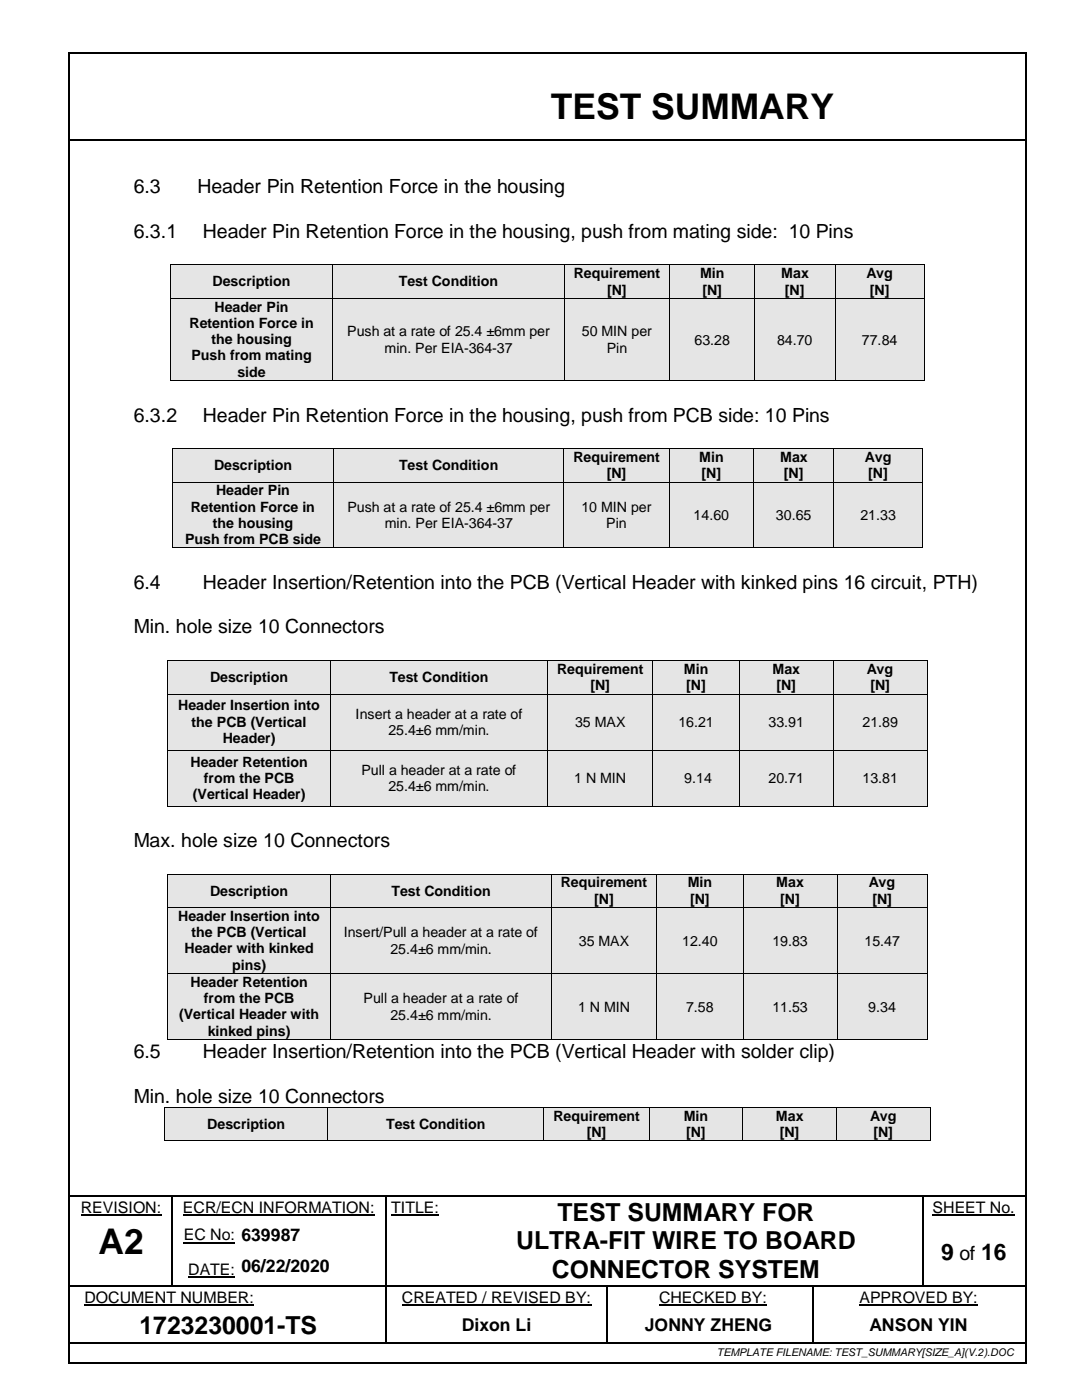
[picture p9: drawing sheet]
<svg xmlns="http://www.w3.org/2000/svg" width="216mm" height="279mm" viewBox="0 0 216 279" stroke-linecap="round" stroke-linejoin="round" font-family="sans-serif">
<defs><g id="words">
<g font-size="7.1">
<text x="109.9" y="23.7">TEST SUMMARY</text>
<text x="19.6" y="250.3">A2</text>
</g>
<g font-size="5">
<text x="111.2" y="243.6">TEST SUMMARY FOR</text>
<text x="103" y="249.3">ULTRA-FIT WIRE TO BOARD</text>
<text x="110.1" y="255">CONNECTOR SYSTEM</text>
<text x="27.8" y="266.2">1723230001-TS</text>
</g>
<g font-size="4.6">
<text x="187.8" y="251.5">9</text>
<text x="195.8" y="251.5">16</text>
</g>
<g font-size="3.9">
<text x="26.7" y="38.5">6.3</text>
<text x="39.4" y="38.5">Header Pin Retention Force in the housing</text>
<text x="26.7" y="47.5">6.3.1</text>
<text x="40.5" y="47.5">Header Pin Retention Force in the housing, push from mating side: 10 Pins</text>
<text x="26.7" y="84.1">6.3.2</text>
<text x="40.5" y="84.1">Header Pin Retention Force in the housing, push from PCB side: 10 Pins</text>
<text x="26.7" y="117.5">6.4</text>
<text x="40.5" y="117.5">Header Insertion/Retention into the PCB (Vertical Header with kinked pins 16 circuit, PTH)</text>
<text x="26.7" y="126.4">Min. hole size 10 Connectors</text>
<text x="26.7" y="169.1">Max. hole size 10 Connectors</text>
<text x="26.7" y="211.2">6.5</text>
<text x="40.5" y="211.2">Header Insertion/Retention into the PCB (Vertical Header with solder clip)</text>
<text x="26.7" y="220.1">Min. hole size 10 Connectors</text>
<text x="191.4" y="251.5">of</text>
</g>
<g font-size="3.5">
<text x="92.1" y="265.5">Dixon Li</text>
<text x="128.7" y="265.5">JONNY ZHENG</text>
<text x="173.5" y="265.5">ANSON YIN</text>
</g>
<g font-size="3.2">
<text x="16.1" y="242">REVISION:</text>
<text x="36.5" y="242">ECR/ECN INFORMATION:</text>
<text x="78.1" y="242">TITLE:</text>
<text x="186.1" y="242">SHEET No.</text>
<text x="36.7" y="247.6">EC No: 639987</text>
<text x="37.6" y="254.5">DATE: 06/22/2020</text>
<text x="16.8" y="260">DOCUMENT NUMBER:</text>
<text x="80.2" y="260">CREATED / REVISED BY:</text>
<text x="131.5" y="260">CHECKED BY:</text>
<text x="171.5" y="260">APPROVED BY:</text>
</g>
<g font-size="2.8">
<text x="42.4" y="57.2">Description</text>
<text x="79.6" y="57.2">Test Condition</text>
<text x="114.5" y="55.5">Requirement</text>
<text x="121.1" y="58.8">[N]</text>
<text x="139.7" y="55.5">Min</text>
<text x="140.1" y="58.8">[N]</text>
<text x="155.9" y="55.5">Max</text>
<text x="156.6" y="58.8">[N]</text>
<text x="172.9" y="55.5">Avg</text>
<text x="173.6" y="58.8">[N]</text>
<text x="37.8" y="65.5">Retention Force in</text>
<text x="42.8" y="62.2">Header Pin</text>
<text x="38.2" y="71.9">Push from mating</text>
<text x="42.2" y="68.7">the housing</text>
<text x="69.3" y="67.1">Push at a rate of 25.4 ±6mm per</text>
<text x="76.7" y="70.4">min. Per EIA-364-37</text>
<text x="116.1" y="67.1">50 MIN per</text>
<text x="121.1" y="70.4">Pin</text>
<text x="138.6" y="68.8">63.28</text>
<text x="155" y="68.8">84.70</text>
<text x="172" y="68.8">77.84</text>
<text x="47.4" y="75.2">side</text>
<text x="42.7" y="93.8">Description</text>
<text x="79.6" y="93.8">Test Condition</text>
<text x="114.4" y="92.2">Requirement</text>
<text x="121.1" y="95.4">[N]</text>
<text x="139.5" y="92.2">Min</text>
<text x="140" y="95.4">[N]</text>
<text x="155.6" y="92.2">Max</text>
<text x="156.4" y="95.4">[N]</text>
<text x="172.6" y="92.2">Avg</text>
<text x="173.3" y="95.4">[N]</text>
<text x="43.1" y="98.9">Header Pin</text>
<text x="38.1" y="102.1">Retention Force in</text>
<text x="42.5" y="105.3">the housing</text>
<text x="69.3" y="102.2">Push at a rate of 25.4 ±6mm per</text>
<text x="76.8" y="105.4">min. Per EIA-364-37</text>
<text x="116" y="102.2">10 MIN per</text>
<text x="121" y="105.4">Pin</text>
<text x="138.4" y="103.8">14.60</text>
<text x="154.8" y="103.8">30.65</text>
<text x="171.7" y="103.8">21.33</text>
<text x="36.9" y="108.6">Push from PCB side</text>
<text x="41.9" y="136.1">Description</text>
<text x="77.7" y="136.1">Test Condition</text>
<text x="111.1" y="134.5">Requirement</text>
<text x="117.8" y="137.8">[N]</text>
<text x="136.5" y="134.5">Min</text>
<text x="136.9" y="137.8">[N]</text>
<text x="154.1" y="134.5">Max</text>
<text x="154.9" y="137.8">[N]</text>
<text x="173" y="134.5">Avg</text>
<text x="173.7" y="137.8">[N]</text>
<text x="35.6" y="141.8">Header Insertion into</text>
<text x="71" y="143.5">Insert a header at a rate of</text>
<text x="38.2" y="145.1">the PCB (Vertical</text>
<text x="44.5" y="148.3">Header)</text>
<text x="77.5" y="146.7">25.4±6 mm/min.</text>
<text x="114.7" y="145.1">35 MAX</text>
<text x="135.4" y="145.1">16.21</text>
<text x="153.4" y="145.1">33.91</text>
<text x="172.1" y="145.1">21.89</text>
<text x="38" y="153">Header Retention</text>
<text x="72.1" y="154.7">Pull a header at a rate of</text>
<text x="38.5" y="159.5">(Vertical Header)</text>
<text x="40.7" y="156.2">from the PCB</text>
<text x="77.5" y="157.9">25.4±6 mm/min.</text>
<text x="114.6" y="156.3">1 N MIN</text>
<text x="136.5" y="156.3">9.14</text>
<text x="153.4" y="156.3">20.71</text>
<text x="172.1" y="156.3">13.81</text>
<text x="41.9" y="178.8">Description</text>
<text x="78.1" y="178.8">Test Condition</text>
<text x="111.9" y="177.1">Requirement</text>
<text x="137.2" y="177.1">Min</text>
<text x="154.9" y="177.1">Max</text>
<text x="173.3" y="177.1">Avg</text>
<text x="35.6" y="183.8">Header Insertion into</text>
<text x="118.6" y="180.4">[N]</text>
<text x="137.7" y="180.4">[N]</text>
<text x="155.7" y="180.4">[N]</text>
<text x="174.1" y="180.4">[N]</text>
<text x="36.8" y="190.3">Header with kinked</text>
<text x="38.2" y="187">the PCB (Vertical</text>
<text x="68.6" y="187.1">Insert/Pull a header at a rate of</text>
<text x="77.9" y="190.3">25.4±6 mm/min.</text>
<text x="115.5" y="188.7">35 MAX</text>
<text x="136.1" y="188.7">12.40</text>
<text x="154.1" y="188.7">19.83</text>
<text x="172.5" y="188.7">15.47</text>
<text x="38" y="197">Header Retention</text>
<text x="46.3" y="193.5">pins)</text>
<text x="35.7" y="203.4">(Vertical Header with</text>
<text x="40.7" y="200.2">from the PCB</text>
<text x="72.5" y="200.2">Pull a header at a rate of</text>
<text x="77.9" y="203.5">25.4±6 mm/min.</text>
<text x="115.3" y="201.9">1 N MIN</text>
<text x="136.9" y="201.9">7.58</text>
<text x="154.1" y="201.9">11.53</text>
<text x="173.3" y="201.9">9.34</text>
<text x="41.5" y="206.7">kinked pins)</text>
<text x="41.4" y="225.3">Description</text>
<text x="77.1" y="225.3">Test Condition</text>
<text x="110.4" y="223.7">Requirement</text>
<text x="117.1" y="226.9">[N]</text>
<text x="136.4" y="223.7">Min</text>
<text x="136.9" y="226.9">[N]</text>
<text x="154.8" y="223.7">Max</text>
<text x="155.6" y="226.9">[N]</text>
<text x="173.6" y="223.7">Avg</text>
<text x="174.3" y="226.9">[N]</text>
</g>
<text font-size="2.1" x="143" y="270.6">TEMPLATE FILENAME: TEST_SUMMARY[SIZE_A](V.2).DOC</text>
</g></defs>
<g fill="#000">
<path d="M14 27.7h.3v.4h-.3z" fill-rule="evenodd"/>
<path d="M14 27.7h.3v.4h-.3z" fill-rule="evenodd"/>
<path d="M204.3 27.7h.4v.4h-.4z" fill-rule="evenodd"/>
<path d="M204.3 27.7h.4v.4h-.4z" fill-rule="evenodd"/>
<path d="M34.1 238.8h.3v.2h-.3z" fill-rule="evenodd"/>
<path d="M34.1 238.5h.4v.3h-.4z" fill-rule="evenodd"/>
<path d="M77 238.8h.2v.2h-.2z" fill-rule="evenodd"/>
<path d="M77 238.5h.3v.3h-.3z" fill-rule="evenodd"/>
<path d="M89.6 238.5h.4v.3h-.4z" fill-rule="evenodd"/>
<path d="M184 238.8h.3v.2h-.3z" fill-rule="evenodd"/>
<path d="M184 238.5h.4v.3h-.4z" fill-rule="evenodd"/>
<path d="M204.3 238.5h.3v.3h-.3z" fill-rule="evenodd"/>
<path d="M34.1 242.8h.3v.9h-.3z" fill-rule="evenodd"/>
<path d="M34.1 249.7h.3v.9h-.3z" fill-rule="evenodd"/>
<path d="M34.1 256.6h.3v.2h-.3z" fill-rule="evenodd"/>
<path d="M46.9 256.6h.3v.2h-.3z" fill-rule="evenodd"/>
<path d="M77 242.8h.2v.9h-.2z" fill-rule="evenodd"/>
<path d="M77 249.7h.2v.9h-.2z" fill-rule="evenodd"/>
<path d="M77 256.6h.2v.5h-.2z" fill-rule="evenodd"/>
<path d="M89.6 256.6h.3v.2h-.3z" fill-rule="evenodd"/>
<path d="M121 256.8h.2v.3h-.2z" fill-rule="evenodd"/>
<path d="M121 256.6h.2v.2h-.2z" fill-rule="evenodd"/>
<path d="M162 256.8h.3v.3h-.3z" fill-rule="evenodd"/>
<path d="M162 256.6h.3v.2h-.3z" fill-rule="evenodd"/>
<path d="M184 242.8h.3v.9h-.3z" fill-rule="evenodd"/>
<path d="M184 249.7h.3v.9h-.3z" fill-rule="evenodd"/>
<path d="M184 256.6h.3v.2h-.3z" fill-rule="evenodd"/>
<path d="M76.9 260.9h.4v.8h-.4z" fill-rule="evenodd"/>
<path d="M76.9 267.8h.4v.3h-.4z" fill-rule="evenodd"/>
<path d="M120.9 260.9h.4v.8h-.4z" fill-rule="evenodd"/>
<path d="M120.9 267.8h.4v.3h-.4z" fill-rule="evenodd"/>
<path d="M162 260.9h.3v.8h-.3z" fill-rule="evenodd"/>
<path d="M162 267.8h.4v.3h-.4z" fill-rule="evenodd"/>
<path d="M204.3 267.8h.3v.3h-.3z" fill-rule="evenodd"/>
</g>
<path d="M14.3 27.9h190.2M14 238.6h20.1M34.5 238.6h42.5M77.3 238.6h12.3M90 238.6h94M184.4 238.6h19.9M14 267.9h62.9M77.1 261.7v6.1M77.3 267.9h43.6M121.1 261.7v6.1M121.3 267.9h40.7M162.4 267.9h41.9" fill="none" stroke="#000" stroke-width=".34"/>
<path d="M16.1 242.5h16.1M36.5 242.5h38.3M36.7 248h10.2M37.6 254.9h9.3M78.1 242.5h9.5M186.1 242.5h16.4M16.8 260.5h33.9M80.2 260.5h37.8M131.5 260.5h21.5M171.5 260.5h23.6" fill="none" stroke="#000" stroke-width=".21"/>
<g fill="none" stroke="#000" stroke-width=".25">
<path d="M34.3 239v3.8M77.1 239v3.8M184.1 239v3.8M14 256.7h20.1M34.3 243.7v6M34.3 250.6v6M34.4 256.7h12.5M47.2 256.7h29.8M77.1 243.7v6M77.1 250.6v6M77.1 257.1v3.8M77.2 256.7h12.4"/>
<path d="M89.9 256.7h31.1M121.1 257.1v3.8M121.2 256.7h40.8M162.2 257.1v3.8M162.3 256.7h21.7M184.1 243.7v6M184.1 250.6v6M184.3 256.7h20.2M162.2 261.7v6.1"/>
</g>
<g fill="#e5e5e5">
<path d="M34.1 53h32.2v6.5h-32.2z" fill-rule="evenodd"/>
<path d="M35.9 54.6h28.6v3.2h-28.6z" fill-rule="evenodd"/>
<path d="M66.5 53h46v6.5h-46z" fill-rule="evenodd"/>
<path d="M68.3 54.6h42.4v3.2h-42.4z" fill-rule="evenodd"/>
<path d="M112.7 53h20.9v6.5h-20.9z" fill-rule="evenodd"/>
<path d="M114.5 53h17.3v3.2h-17.3z" fill-rule="evenodd"/>
<path d="M114.5 56.2h17.3v3.3h-17.3z" fill-rule="evenodd"/>
<path d="M133.8 53h16.7v6.5h-16.7z" fill-rule="evenodd"/>
<path d="M135.6 53h13.1v3.2h-13.1z" fill-rule="evenodd"/>
<path d="M135.6 56.2h13.1v3.3h-13.1z" fill-rule="evenodd"/>
<path d="M150.6 53h16v6.5h-16z" fill-rule="evenodd"/>
<path d="M152.5 53h12.3v3.2h-12.3z" fill-rule="evenodd"/>
<path d="M152.5 56.2h12.3v3.3h-12.3z" fill-rule="evenodd"/>
<path d="M166.7 53h17.7v6.5h-17.7z" fill-rule="evenodd"/>
<path d="M168.6 53h13.9v3.2h-13.9z" fill-rule="evenodd"/>
<path d="M168.6 56.2h13.9v3.3h-13.9z" fill-rule="evenodd"/>
</g>
<g fill="#000">
<path d="M34 52.8h.1v.2h-.1z" fill-rule="evenodd"/>
<path d="M34 52.8h.1v.2h-.1z" fill-rule="evenodd"/>
<path d="M66.3 52.8h.2v.2h-.2z" fill-rule="evenodd"/>
<path d="M112.5 52.8h.2v.2h-.2z" fill-rule="evenodd"/>
<path d="M133.6 52.8h.2v.2h-.2z" fill-rule="evenodd"/>
<path d="M150.5 52.8h.1v.2h-.1z" fill-rule="evenodd"/>
<path d="M166.6 52.8h.1v.2h-.1z" fill-rule="evenodd"/>
<path d="M184.4 52.8h.1v.2h-.1z" fill-rule="evenodd"/>
<path d="M184.4 52.8h.1v.2h-.1z" fill-rule="evenodd"/>
</g>
<g fill="none" stroke="#000" stroke-width=".2">
<path d="M34 53v6.5M34.1 52.9h32.2M66.4 53v6.5M66.5 52.9h46M112.6 53v6.5M112.7 52.9h20.9M133.7 53v6.5M133.8 52.9h16.7M150.6 53v6.5M150.6 52.9h16M166.7 53v6.5M166.7 52.9h17.7"/>
<path d="M184.4 53v6.5"/>
</g>
<g fill="#e5e5e5">
<path d="M34.1 59.7h32.2v16.2h-32.2z" fill-rule="evenodd"/>
<path d="M35.9 59.7h28.6v3.2h-28.6z" fill-rule="evenodd"/>
<path d="M35.9 62.9h28.6v3.2h-28.6z" fill-rule="evenodd"/>
<path d="M35.9 66.1h28.6v3.3h-28.6z" fill-rule="evenodd"/>
<path d="M35.9 69.4h28.6v3.2h-28.6z" fill-rule="evenodd"/>
<path d="M35.9 72.6h28.6v3.3h-28.6z" fill-rule="evenodd"/>
<path d="M66.5 59.7h46v16.2h-46z" fill-rule="evenodd"/>
<path d="M68.3 64.5h42.4v3.2h-42.4z" fill-rule="evenodd"/>
<path d="M68.3 67.7h42.4v3.3h-42.4z" fill-rule="evenodd"/>
<path d="M112.7 59.7h20.9v16.2h-20.9z" fill-rule="evenodd"/>
<path d="M114.5 64.5h17.3v3.2h-17.3z" fill-rule="evenodd"/>
<path d="M114.5 67.7h17.3v3.3h-17.3z" fill-rule="evenodd"/>
<path d="M133.8 59.7h16.7v16.2h-16.7z" fill-rule="evenodd"/>
<path d="M135.6 66.1h13.1v3.3h-13.1z" fill-rule="evenodd"/>
<path d="M150.6 59.7h16v16.2h-16z" fill-rule="evenodd"/>
<path d="M152.5 66.1h12.3v3.3h-12.3z" fill-rule="evenodd"/>
<path d="M166.7 59.7h17.7v16.2h-17.7z" fill-rule="evenodd"/>
<path d="M168.6 66.1h13.9v3.3h-13.9z" fill-rule="evenodd"/>
</g>
<g fill="#000">
<path d="M34 59.5h.1v.2h-.1z" fill-rule="evenodd"/>
<path d="M66.3 59.5h.2v.2h-.2z" fill-rule="evenodd"/>
<path d="M112.5 59.5h.2v.2h-.2z" fill-rule="evenodd"/>
<path d="M133.6 59.5h.2v.2h-.2z" fill-rule="evenodd"/>
<path d="M150.5 59.5h.1v.2h-.1z" fill-rule="evenodd"/>
<path d="M166.6 59.5h.1v.2h-.1z" fill-rule="evenodd"/>
<path d="M184.4 59.5h.1v.2h-.1z" fill-rule="evenodd"/>
<path d="M34 75.9h.1v.1h-.1z" fill-rule="evenodd"/>
<path d="M34 75.9h.1v.1h-.1z" fill-rule="evenodd"/>
<path d="M66.3 75.9h.2v.1h-.2z" fill-rule="evenodd"/>
<path d="M112.5 75.9h.2v.1h-.2z" fill-rule="evenodd"/>
<path d="M133.6 75.9h.2v.1h-.2z" fill-rule="evenodd"/>
<path d="M150.5 75.9h.1v.1h-.1z" fill-rule="evenodd"/>
<path d="M166.6 75.9h.1v.1h-.1z" fill-rule="evenodd"/>
<path d="M184.4 75.9h.1v.1h-.1z" fill-rule="evenodd"/>
<path d="M184.4 75.9h.1v.1h-.1z" fill-rule="evenodd"/>
</g>
<g fill="none" stroke="#000" stroke-width=".2">
<path d="M34 59.7v16.2M34.1 59.6h32.2M66.4 59.7v16.2M66.5 59.6h46M112.6 59.7v16.2M112.7 59.6h20.9M133.7 59.7v16.2M133.8 59.6h16.7M150.6 59.7v16.2M150.6 59.6h16M166.7 59.7v16.2M166.7 59.6h17.7"/>
<path d="M184.4 59.7v16.2M34.1 76h32.2M66.5 76h46M112.7 76h20.9M133.8 76h16.7M150.6 76h16M166.7 76h17.7"/>
</g>
<g fill="#e5e5e5">
<path d="M34.5 89.6h32v6.5h-32z" fill-rule="evenodd"/>
<path d="M36.3 91.2h28.4v3.3h-28.4z" fill-rule="evenodd"/>
<path d="M66.7 89.6h45.7v6.5h-45.7z" fill-rule="evenodd"/>
<path d="M68.5 91.2h42.1v3.3h-42.1z" fill-rule="evenodd"/>
<path d="M112.6 89.6h20.9v6.5h-20.9z" fill-rule="evenodd"/>
<path d="M114.4 89.6h17.2v3.3h-17.2z" fill-rule="evenodd"/>
<path d="M114.4 92.9h17.2v3.2h-17.2z" fill-rule="evenodd"/>
<path d="M133.6 89.6h16.7v6.5h-16.7z" fill-rule="evenodd"/>
<path d="M135.4 89.6h13.1v3.3h-13.1z" fill-rule="evenodd"/>
<path d="M135.4 92.9h13.1v3.2h-13.1z" fill-rule="evenodd"/>
<path d="M150.5 89.6h15.8v6.5h-15.8z" fill-rule="evenodd"/>
<path d="M152.3 89.6h12.2v3.3h-12.2z" fill-rule="evenodd"/>
<path d="M152.3 92.9h12.2v3.2h-12.2z" fill-rule="evenodd"/>
<path d="M166.5 89.6h17.5v6.5h-17.5z" fill-rule="evenodd"/>
<path d="M168.3 89.6h13.9v3.3h-13.9z" fill-rule="evenodd"/>
<path d="M168.3 92.9h13.9v3.2h-13.9z" fill-rule="evenodd"/>
</g>
<g fill="#000">
<path d="M34.3 89.5h.2v.1h-.2z" fill-rule="evenodd"/>
<path d="M34.3 89.5h.2v.1h-.2z" fill-rule="evenodd"/>
<path d="M66.5 89.5h.2v.1h-.2z" fill-rule="evenodd"/>
<path d="M112.4 89.5h.2v.1h-.2z" fill-rule="evenodd"/>
<path d="M133.5 89.5h.1v.1h-.1z" fill-rule="evenodd"/>
<path d="M150.3 89.5h.2v.1h-.2z" fill-rule="evenodd"/>
<path d="M166.3 89.5h.2v.1h-.2z" fill-rule="evenodd"/>
<path d="M184 89.5h.2v.1h-.2z" fill-rule="evenodd"/>
<path d="M184 89.5h.2v.1h-.2z" fill-rule="evenodd"/>
</g>
<g fill="none" stroke="#000" stroke-width=".2">
<path d="M34.4 89.6v6.5M34.5 89.6h32M66.6 89.6v6.5M66.7 89.6h45.7M112.5 89.6v6.5M112.6 89.6h20.9M133.5 89.6v6.5M133.6 89.6h16.7M150.4 89.6v6.5M150.5 89.6h15.8M166.4 89.6v6.5M166.5 89.6h17.5"/>
<path d="M184.1 89.6v6.5"/>
</g>
<g fill="#e5e5e5">
<path d="M34.5 96.3h32v13h-32z" fill-rule="evenodd"/>
<path d="M36.3 96.3h28.4v3.2h-28.4z" fill-rule="evenodd"/>
<path d="M36.3 99.5h28.4v3.3h-28.4z" fill-rule="evenodd"/>
<path d="M36.3 102.8h28.4v3.2h-28.4z" fill-rule="evenodd"/>
<path d="M36.3 106h28.4v3.3h-28.4z" fill-rule="evenodd"/>
<path d="M66.7 96.3h45.7v13h-45.7z" fill-rule="evenodd"/>
<path d="M68.5 99.5h42.1v3.3h-42.1z" fill-rule="evenodd"/>
<path d="M68.5 102.8h42.1v3.2h-42.1z" fill-rule="evenodd"/>
<path d="M112.6 96.3h20.9v13h-20.9z" fill-rule="evenodd"/>
<path d="M114.4 99.5h17.2v3.3h-17.2z" fill-rule="evenodd"/>
<path d="M114.4 102.8h17.2v3.2h-17.2z" fill-rule="evenodd"/>
<path d="M133.6 96.3h16.7v13h-16.7z" fill-rule="evenodd"/>
<path d="M135.4 101.2h13.1v3.2h-13.1z" fill-rule="evenodd"/>
<path d="M150.5 96.3h15.8v13h-15.8z" fill-rule="evenodd"/>
<path d="M152.3 101.2h12.2v3.2h-12.2z" fill-rule="evenodd"/>
<path d="M166.5 96.3h17.5v13h-17.5z" fill-rule="evenodd"/>
<path d="M168.3 101.2h13.9v3.2h-13.9z" fill-rule="evenodd"/>
</g>
<g fill="#000">
<path d="M34.3 96.1h.2v.2h-.2z" fill-rule="evenodd"/>
<path d="M66.5 96.1h.2v.2h-.2z" fill-rule="evenodd"/>
<path d="M112.4 96.1h.2v.2h-.2z" fill-rule="evenodd"/>
<path d="M133.5 96.1h.1v.2h-.1z" fill-rule="evenodd"/>
<path d="M150.3 96.1h.2v.2h-.2z" fill-rule="evenodd"/>
<path d="M166.3 96.1h.2v.2h-.2z" fill-rule="evenodd"/>
<path d="M184 96.1h.2v.2h-.2z" fill-rule="evenodd"/>
<path d="M34.3 109.3h.2v.1h-.2z" fill-rule="evenodd"/>
<path d="M34.3 109.3h.2v.1h-.2z" fill-rule="evenodd"/>
<path d="M66.5 109.3h.2v.1h-.2z" fill-rule="evenodd"/>
<path d="M112.4 109.3h.2v.1h-.2z" fill-rule="evenodd"/>
<path d="M133.5 109.3h.1v.1h-.1z" fill-rule="evenodd"/>
<path d="M150.3 109.3h.2v.1h-.2z" fill-rule="evenodd"/>
<path d="M166.3 109.3h.2v.1h-.2z" fill-rule="evenodd"/>
<path d="M184 109.3h.2v.1h-.2z" fill-rule="evenodd"/>
<path d="M184 109.3h.2v.1h-.2z" fill-rule="evenodd"/>
</g>
<g fill="none" stroke="#000" stroke-width=".2">
<path d="M34.4 96.3v13M34.5 96.2h32M66.6 96.3v13M66.7 96.2h45.7M112.5 96.3v13M112.6 96.2h20.9M133.5 96.3v13M133.6 96.2h16.7M150.4 96.3v13M150.5 96.2h15.8M166.4 96.3v13M166.5 96.2h17.5"/>
<path d="M184.1 96.3v13M34.5 109.4h32M66.7 109.4h45.7M112.6 109.4h20.9M133.6 109.4h16.7M150.5 109.4h15.8M166.5 109.4h17.5"/>
</g>
<g fill="#e5e5e5">
<path d="M33.6 131.9h32.3v6.5h-32.3z" fill-rule="evenodd"/>
<path d="M35.4 133.6h28.7v3.2h-28.7z" fill-rule="evenodd"/>
<path d="M66 131.9h43.1v6.5h-43.1z" fill-rule="evenodd"/>
<path d="M67.9 133.6h39.4v3.2h-39.4z" fill-rule="evenodd"/>
<path d="M109.3 131.9h20.9v6.5h-20.9z" fill-rule="evenodd"/>
<path d="M111.1 131.9h17.3v3.3h-17.3z" fill-rule="evenodd"/>
<path d="M111.1 135.2h17.3v3.2h-17.3z" fill-rule="evenodd"/>
<path d="M130.4 131.9h17v6.5h-17z" fill-rule="evenodd"/>
<path d="M132.2 131.9h13.4v3.3h-13.4z" fill-rule="evenodd"/>
<path d="M132.2 135.2h13.4v3.2h-13.4z" fill-rule="evenodd"/>
<path d="M147.6 131.9h18.6v6.5h-18.6z" fill-rule="evenodd"/>
<path d="M149.4 131.9h15v3.3h-15z" fill-rule="evenodd"/>
<path d="M149.4 135.2h15v3.2h-15z" fill-rule="evenodd"/>
<path d="M166.4 131.9h18.5v6.5h-18.5z" fill-rule="evenodd"/>
<path d="M168.2 131.9h14.9v3.3h-14.9z" fill-rule="evenodd"/>
<path d="M168.2 135.2h14.9v3.2h-14.9z" fill-rule="evenodd"/>
</g>
<g fill="#000">
<path d="M33.4 131.8h.1v.1h-.1z" fill-rule="evenodd"/>
<path d="M33.4 131.8h.1v.1h-.1z" fill-rule="evenodd"/>
<path d="M65.9 131.8h.1v.1h-.1z" fill-rule="evenodd"/>
<path d="M109.2 131.8h.1v.1h-.1z" fill-rule="evenodd"/>
<path d="M130.2 131.8h.2v.1h-.2z" fill-rule="evenodd"/>
<path d="M147.4 131.8h.2v.1h-.2z" fill-rule="evenodd"/>
<path d="M166.2 131.8h.2v.1h-.2z" fill-rule="evenodd"/>
<path d="M184.9 131.8h.2v.1h-.2z" fill-rule="evenodd"/>
<path d="M184.9 131.8h.2v.1h-.2z" fill-rule="evenodd"/>
</g>
<g fill="none" stroke="#000" stroke-width=".2">
<path d="M33.5 131.9v6.5M33.5 131.8h32.4M66 131.9v6.5M66 131.8h43.1M109.2 131.9v6.5M109.3 131.8h20.9M130.3 131.9v6.5M130.4 131.8h17M147.5 131.9v6.5M147.6 131.8h18.6M166.3 131.9v6.5M166.4 131.8h18.5"/>
<path d="M185 131.9v6.5"/>
</g>
<g fill="#e5e5e5">
<path d="M33.6 138.6h32.3v11h-32.3z" fill-rule="evenodd"/>
<path d="M35.4 139.3h28.7v3.2h-28.7z" fill-rule="evenodd"/>
<path d="M35.4 142.5h28.7v3.2h-28.7z" fill-rule="evenodd"/>
<path d="M35.4 145.7h28.7v3.3h-28.7z" fill-rule="evenodd"/>
<path d="M66 138.6h43.1v11h-43.1z" fill-rule="evenodd"/>
<path d="M67.9 140.9h39.4v3.2h-39.4z" fill-rule="evenodd"/>
<path d="M67.9 144.1h39.4v3.2h-39.4z" fill-rule="evenodd"/>
<path d="M109.3 138.6h20.9v11h-20.9z" fill-rule="evenodd"/>
<path d="M111.1 142.5h17.3v3.2h-17.3z" fill-rule="evenodd"/>
<path d="M130.4 138.6h17v11h-17z" fill-rule="evenodd"/>
<path d="M132.2 142.5h13.4v3.2h-13.4z" fill-rule="evenodd"/>
<path d="M147.6 138.6h18.6v11h-18.6z" fill-rule="evenodd"/>
<path d="M149.4 142.5h15v3.2h-15z" fill-rule="evenodd"/>
<path d="M166.4 138.6h18.5v11h-18.5z" fill-rule="evenodd"/>
<path d="M168.2 142.5h14.9v3.2h-14.9z" fill-rule="evenodd"/>
</g>
<g fill="#000">
<path d="M33.4 138.4h.1v.2h-.1z" fill-rule="evenodd"/>
<path d="M65.9 138.4h.1v.2h-.1z" fill-rule="evenodd"/>
<path d="M109.2 138.4h.1v.2h-.1z" fill-rule="evenodd"/>
<path d="M130.2 138.4h.2v.2h-.2z" fill-rule="evenodd"/>
<path d="M147.4 138.4h.2v.2h-.2z" fill-rule="evenodd"/>
<path d="M166.2 138.4h.2v.2h-.2z" fill-rule="evenodd"/>
<path d="M184.9 138.4h.2v.2h-.2z" fill-rule="evenodd"/>
</g>
<g fill="none" stroke="#000" stroke-width=".2">
<path d="M33.5 138.6v11M33.5 138.5h32.4M66 138.6v11M66 138.5h43.1M109.2 138.6v11M109.3 138.5h20.9M130.3 138.6v11M130.4 138.5h17M147.5 138.6v11M147.6 138.5h18.6M166.3 138.6v11M166.4 138.5h18.5"/>
<path d="M185 138.6v11"/>
</g>
<g fill="#e5e5e5">
<path d="M33.6 149.8h32.3v11h-32.3z" fill-rule="evenodd"/>
<path d="M35.4 150.4h28.7v3.3h-28.7z" fill-rule="evenodd"/>
<path d="M35.4 153.7h28.7v3.2h-28.7z" fill-rule="evenodd"/>
<path d="M35.4 156.9h28.7v3.3h-28.7z" fill-rule="evenodd"/>
<path d="M66 149.8h43.1v11h-43.1z" fill-rule="evenodd"/>
<path d="M67.9 152h39.4v3.3h-39.4z" fill-rule="evenodd"/>
<path d="M67.9 155.3h39.4v3.3h-39.4z" fill-rule="evenodd"/>
<path d="M109.3 149.8h20.9v11h-20.9z" fill-rule="evenodd"/>
<path d="M111.1 153.7h17.3v3.2h-17.3z" fill-rule="evenodd"/>
<path d="M130.4 149.8h17v11h-17z" fill-rule="evenodd"/>
<path d="M132.2 153.7h13.4v3.2h-13.4z" fill-rule="evenodd"/>
<path d="M147.6 149.8h18.6v11h-18.6z" fill-rule="evenodd"/>
<path d="M149.4 153.7h15v3.2h-15z" fill-rule="evenodd"/>
<path d="M166.4 149.8h18.5v11h-18.5z" fill-rule="evenodd"/>
<path d="M168.2 153.7h14.9v3.2h-14.9z" fill-rule="evenodd"/>
</g>
<g fill="#000">
<path d="M33.4 149.6h.1v.2h-.1z" fill-rule="evenodd"/>
<path d="M65.9 149.6h.1v.2h-.1z" fill-rule="evenodd"/>
<path d="M109.2 149.6h.1v.2h-.1z" fill-rule="evenodd"/>
<path d="M130.2 149.6h.2v.2h-.2z" fill-rule="evenodd"/>
<path d="M147.4 149.6h.2v.2h-.2z" fill-rule="evenodd"/>
<path d="M166.2 149.6h.2v.2h-.2z" fill-rule="evenodd"/>
<path d="M184.9 149.6h.2v.2h-.2z" fill-rule="evenodd"/>
<path d="M33.4 160.8h.1v.2h-.1z" fill-rule="evenodd"/>
<path d="M33.4 160.8h.1v.2h-.1z" fill-rule="evenodd"/>
<path d="M65.9 160.8h.1v.2h-.1z" fill-rule="evenodd"/>
<path d="M109.2 160.8h.1v.2h-.1z" fill-rule="evenodd"/>
<path d="M130.2 160.8h.2v.2h-.2z" fill-rule="evenodd"/>
<path d="M147.4 160.8h.2v.2h-.2z" fill-rule="evenodd"/>
<path d="M166.2 160.8h.2v.2h-.2z" fill-rule="evenodd"/>
<path d="M184.9 160.8h.2v.2h-.2z" fill-rule="evenodd"/>
<path d="M184.9 160.8h.2v.2h-.2z" fill-rule="evenodd"/>
</g>
<g fill="none" stroke="#000" stroke-width=".2">
<path d="M33.5 149.8v11M33.5 149.7h32.4M66 149.8v11M66 149.7h43.1M109.2 149.8v11M109.3 149.7h20.9M130.3 149.8v11M130.4 149.7h17M147.5 149.8v11M147.6 149.7h18.6M166.3 149.8v11M166.4 149.7h18.5"/>
<path d="M185 149.8v11M33.5 160.9h32.4M66 160.9h43.1M109.3 160.9h20.9M130.4 160.9h17M147.6 160.9h18.6M166.4 160.9h18.5"/>
</g>
<g fill="#e5e5e5">
<path d="M33.5 174.6h32.4v6.4h-32.4z" fill-rule="evenodd"/>
<path d="M35.3 176.2h28.8v3.2h-28.8z" fill-rule="evenodd"/>
<path d="M66.1 174.6h43.8v6.4h-43.8z" fill-rule="evenodd"/>
<path d="M67.9 176.2h40.2v3.2h-40.2z" fill-rule="evenodd"/>
<path d="M110.1 174.6h20.9v6.4h-20.9z" fill-rule="evenodd"/>
<path d="M111.9 174.6h17.2v3.2h-17.2z" fill-rule="evenodd"/>
<path d="M111.9 177.8h17.2v3.2h-17.2z" fill-rule="evenodd"/>
<path d="M131.2 174.6h17v6.4h-17z" fill-rule="evenodd"/>
<path d="M133 174.6h13.4v3.2h-13.4z" fill-rule="evenodd"/>
<path d="M133 177.8h13.4v3.2h-13.4z" fill-rule="evenodd"/>
<path d="M148.4 174.6h18.6v6.4h-18.6z" fill-rule="evenodd"/>
<path d="M150.2 174.6h14.9v3.2h-14.9z" fill-rule="evenodd"/>
<path d="M150.2 177.8h14.9v3.2h-14.9z" fill-rule="evenodd"/>
<path d="M167.1 174.6h17.8v6.4h-17.8z" fill-rule="evenodd"/>
<path d="M168.9 174.6h14.2v3.2h-14.2z" fill-rule="evenodd"/>
<path d="M168.9 177.8h14.2v3.2h-14.2z" fill-rule="evenodd"/>
</g>
<g fill="#000">
<path d="M33.3 174.4h.2v.1h-.2z" fill-rule="evenodd"/>
<path d="M33.3 174.4h.2v.1h-.2z" fill-rule="evenodd"/>
<path d="M65.9 174.4h.2v.1h-.2z" fill-rule="evenodd"/>
<path d="M109.9 174.4h.2v.1h-.2z" fill-rule="evenodd"/>
<path d="M131 174.4h.1v.1h-.1z" fill-rule="evenodd"/>
<path d="M148.2 174.4h.2v.1h-.2z" fill-rule="evenodd"/>
<path d="M167 174.4h.1v.1h-.1z" fill-rule="evenodd"/>
<path d="M184.9 174.4h.2v.1h-.2z" fill-rule="evenodd"/>
<path d="M184.9 174.4h.2v.1h-.2z" fill-rule="evenodd"/>
</g>
<g fill="none" stroke="#000" stroke-width=".2">
<path d="M33.4 174.5v6.5M33.5 174.4h32.4M66 174.5v6.5M66.1 174.4h43.8M110 174.5v6.5M110.1 174.4h20.9M131 174.5v6.5M131.1 174.4h17.1M148.3 174.5v6.5M148.4 174.4h18.6M167 174.5v6.5M167.1 174.4h17.8"/>
<path d="M185 174.5v6.5"/>
</g>
<g fill="#e5e5e5">
<path d="M33.5 181.2h32.4v13h-32.4z" fill-rule="evenodd"/>
<path d="M35.3 181.2h28.8v3.3h-28.8z" fill-rule="evenodd"/>
<path d="M35.3 184.5h28.8v3.2h-28.8z" fill-rule="evenodd"/>
<path d="M35.3 187.7h28.8v3.2h-28.8z" fill-rule="evenodd"/>
<path d="M35.3 190.9h28.8v3.3h-28.8z" fill-rule="evenodd"/>
<path d="M66.1 181.2h43.8v13h-43.8z" fill-rule="evenodd"/>
<path d="M67.9 184.5h40.2v3.2h-40.2z" fill-rule="evenodd"/>
<path d="M67.9 187.7h40.2v3.2h-40.2z" fill-rule="evenodd"/>
<path d="M110.1 181.2h20.9v13h-20.9z" fill-rule="evenodd"/>
<path d="M111.9 186.1h17.2v3.2h-17.2z" fill-rule="evenodd"/>
<path d="M131.2 181.2h17v13h-17z" fill-rule="evenodd"/>
<path d="M133 186.1h13.4v3.2h-13.4z" fill-rule="evenodd"/>
<path d="M148.4 181.2h18.6v13h-18.6z" fill-rule="evenodd"/>
<path d="M150.2 186.1h14.9v3.2h-14.9z" fill-rule="evenodd"/>
<path d="M167.1 181.2h17.8v13h-17.8z" fill-rule="evenodd"/>
<path d="M168.9 186.1h14.2v3.2h-14.2z" fill-rule="evenodd"/>
</g>
<g fill="#000">
<path d="M33.3 181h.2v.2h-.2z" fill-rule="evenodd"/>
<path d="M65.9 181h.2v.2h-.2z" fill-rule="evenodd"/>
<path d="M109.9 181h.2v.2h-.2z" fill-rule="evenodd"/>
<path d="M131 181h.1v.2h-.1z" fill-rule="evenodd"/>
<path d="M148.2 181h.2v.2h-.2z" fill-rule="evenodd"/>
<path d="M167 181h.1v.2h-.1z" fill-rule="evenodd"/>
<path d="M184.9 181h.2v.2h-.2z" fill-rule="evenodd"/>
</g>
<g fill="none" stroke="#000" stroke-width=".2">
<path d="M33.4 181.2v13M33.5 181.1h32.4M66 181.2v13M66.1 181.1h43.8M110 181.2v13M110.1 181.1h20.9M131 181.2v13M131.1 181.1h17.1M148.3 181.2v13M148.4 181.1h18.6M167 181.2v13M167.1 181.1h17.8"/>
<path d="M185 181.2v13"/>
</g>
<g fill="#e5e5e5">
<path d="M33.5 194.4h32.4v13h-32.4z" fill-rule="evenodd"/>
<path d="M35.3 194.4h28.8v3.2h-28.8z" fill-rule="evenodd"/>
<path d="M35.3 197.6h28.8v3.3h-28.8z" fill-rule="evenodd"/>
<path d="M35.3 200.9h28.8v3.2h-28.8z" fill-rule="evenodd"/>
<path d="M35.3 204.1h28.8v3.3h-28.8z" fill-rule="evenodd"/>
<path d="M66.1 194.4h43.8v13h-43.8z" fill-rule="evenodd"/>
<path d="M67.9 197.6h40.2v3.3h-40.2z" fill-rule="evenodd"/>
<path d="M67.9 200.9h40.2v3.2h-40.2z" fill-rule="evenodd"/>
<path d="M110.1 194.4h20.9v13h-20.9z" fill-rule="evenodd"/>
<path d="M111.9 199.2h17.2v3.3h-17.2z" fill-rule="evenodd"/>
<path d="M131.2 194.4h17v13h-17z" fill-rule="evenodd"/>
<path d="M133 199.2h13.4v3.3h-13.4z" fill-rule="evenodd"/>
<path d="M148.4 194.4h18.6v13h-18.6z" fill-rule="evenodd"/>
<path d="M150.2 199.2h14.9v3.3h-14.9z" fill-rule="evenodd"/>
<path d="M167.1 194.4h17.8v13h-17.8z" fill-rule="evenodd"/>
<path d="M168.9 199.2h14.2v3.3h-14.2z" fill-rule="evenodd"/>
</g>
<g fill="#000">
<path d="M33.3 194.2h.2v.2h-.2z" fill-rule="evenodd"/>
<path d="M65.9 194.2h.2v.2h-.2z" fill-rule="evenodd"/>
<path d="M109.9 194.2h.2v.2h-.2z" fill-rule="evenodd"/>
<path d="M131 194.2h.1v.2h-.1z" fill-rule="evenodd"/>
<path d="M148.2 194.2h.2v.2h-.2z" fill-rule="evenodd"/>
<path d="M167 194.2h.1v.2h-.1z" fill-rule="evenodd"/>
<path d="M184.9 194.2h.2v.2h-.2z" fill-rule="evenodd"/>
<path d="M33.3 207.4h.2v.2h-.2z" fill-rule="evenodd"/>
<path d="M33.3 207.4h.2v.2h-.2z" fill-rule="evenodd"/>
<path d="M65.9 207.4h.2v.2h-.2z" fill-rule="evenodd"/>
<path d="M109.9 207.4h.2v.2h-.2z" fill-rule="evenodd"/>
<path d="M131 207.4h.1v.2h-.1z" fill-rule="evenodd"/>
<path d="M148.2 207.4h.2v.2h-.2z" fill-rule="evenodd"/>
<path d="M167 207.4h.1v.2h-.1z" fill-rule="evenodd"/>
<path d="M184.9 207.4h.2v.2h-.2z" fill-rule="evenodd"/>
<path d="M184.9 207.4h.2v.2h-.2z" fill-rule="evenodd"/>
</g>
<g fill="none" stroke="#000" stroke-width=".2">
<path d="M33.4 194.4v13M33.5 194.3h32.4M66 194.4v13M66.1 194.3h43.8M110 194.4v13M110.1 194.3h20.9M131 194.4v13M131.1 194.3h17.1M148.3 194.4v13M148.4 194.3h18.6M167 194.4v13M167.1 194.3h17.8"/>
<path d="M185 194.4v13M33.5 207.5h32.4M66.1 207.5h43.8M110.1 207.5h20.9M131.1 207.5h17.1M148.4 207.5h18.6M167.1 207.5h17.8"/>
</g>
<g fill="#e5e5e5">
<path d="M33 221.1h32.3v6.5h-32.3z" fill-rule="evenodd"/>
<path d="M34.8 222.7h28.7v3.3h-28.7z" fill-rule="evenodd"/>
<path d="M65.5 221.1h42.9v6.5h-42.9z" fill-rule="evenodd"/>
<path d="M67.3 222.7h39.3v3.3h-39.3z" fill-rule="evenodd"/>
<path d="M108.6 221.1h20.9v6.5h-20.9z" fill-rule="evenodd"/>
<path d="M110.4 221.1h17.3v3.3h-17.3z" fill-rule="evenodd"/>
<path d="M110.4 224.4h17.3v3.2h-17.3z" fill-rule="evenodd"/>
<path d="M129.7 221.1h18.4v6.5h-18.4z" fill-rule="evenodd"/>
<path d="M131.5 221.1h14.8v3.3h-14.8z" fill-rule="evenodd"/>
<path d="M131.5 224.4h14.8v3.2h-14.8z" fill-rule="evenodd"/>
<path d="M148.3 221.1h18.6v6.5h-18.6z" fill-rule="evenodd"/>
<path d="M150.1 221.1h14.9v3.3h-14.9z" fill-rule="evenodd"/>
<path d="M150.1 224.4h14.9v3.2h-14.9z" fill-rule="evenodd"/>
<path d="M167 221.1h18.5v6.5h-18.5z" fill-rule="evenodd"/>
<path d="M168.9 221.1h14.8v3.3h-14.8z" fill-rule="evenodd"/>
<path d="M168.9 224.4h14.8v3.2h-14.8z" fill-rule="evenodd"/>
</g>
<g fill="#000">
<path d="M13.6 10.3h.4v.4h-.4z" fill-rule="evenodd"/>
<path d="M13.6 10.3h.4v.4h-.4z" fill-rule="evenodd"/>
<path d="M204.5 10.3h.3v.4h-.3z" fill-rule="evenodd"/>
<path d="M204.5 10.3h.3v.4h-.3z" fill-rule="evenodd"/>
<path d="M32.8 220.9h.2v.2h-.2z" fill-rule="evenodd"/>
<path d="M32.8 220.9h.2v.2h-.2z" fill-rule="evenodd"/>
<path d="M32.8 227.6h.2v.2h-.2z" fill-rule="evenodd"/>
<path d="M32.8 227.6h.2v.2h-.2z" fill-rule="evenodd"/>
<path d="M65.3 220.9h.2v.2h-.2z" fill-rule="evenodd"/>
<path d="M65.3 227.6h.2v.2h-.2z" fill-rule="evenodd"/>
<path d="M108.4 220.9h.2v.2h-.2z" fill-rule="evenodd"/>
<path d="M108.4 227.6h.2v.2h-.2z" fill-rule="evenodd"/>
<path d="M129.5 220.9h.1v.2h-.1z" fill-rule="evenodd"/>
<path d="M129.5 227.6h.1v.2h-.1z" fill-rule="evenodd"/>
<path d="M148.1 220.9h.2v.2h-.2z" fill-rule="evenodd"/>
<path d="M148.1 227.6h.2v.2h-.2z" fill-rule="evenodd"/>
<path d="M166.9 220.9h.1v.2h-.1z" fill-rule="evenodd"/>
<path d="M166.9 227.6h.1v.2h-.1z" fill-rule="evenodd"/>
<path d="M185.5 220.9h.2v.2h-.2z" fill-rule="evenodd"/>
<path d="M185.5 220.9h.2v.2h-.2z" fill-rule="evenodd"/>
<path d="M185.5 227.6h.2v.2h-.2z" fill-rule="evenodd"/>
<path d="M185.5 227.6h.2v.2h-.2z" fill-rule="evenodd"/>
<path d="M13.6 271.8h.4v.4h-.4z" fill-rule="evenodd"/>
<path d="M13.6 271.8h.4v.4h-.4z" fill-rule="evenodd"/>
<path d="M204.5 271.8h.3v.4h-.3z" fill-rule="evenodd"/>
<path d="M204.5 271.8h.3v.4h-.3z" fill-rule="evenodd"/>
</g>
<g fill="none" stroke="#000" stroke-width=".2">
<path d="M32.9 221.1v6.5M33 221h32.3M33 227.7h32.3M65.4 221.1v6.5M65.5 221h42.9M65.5 227.7h42.9M108.5 221.1v6.5M108.6 221h20.9M108.6 227.7h20.9M129.6 221.1v6.5M129.6 221h18.5M129.6 227.7h18.5"/>
<path d="M148.2 221.1v6.5M148.3 221h18.6M148.3 227.7h18.6M167 221.1v6.5M167 221h18.5M167 227.7h18.5M185.6 221.1v6.5"/>
</g>
<path d="M13.8 10.7v261.1M14 10.5h190.5M204.7 10.7v261.1M14 272h190.5" fill="none" stroke="#000" stroke-width=".34"/>
<use href="#words"/>
</svg>
